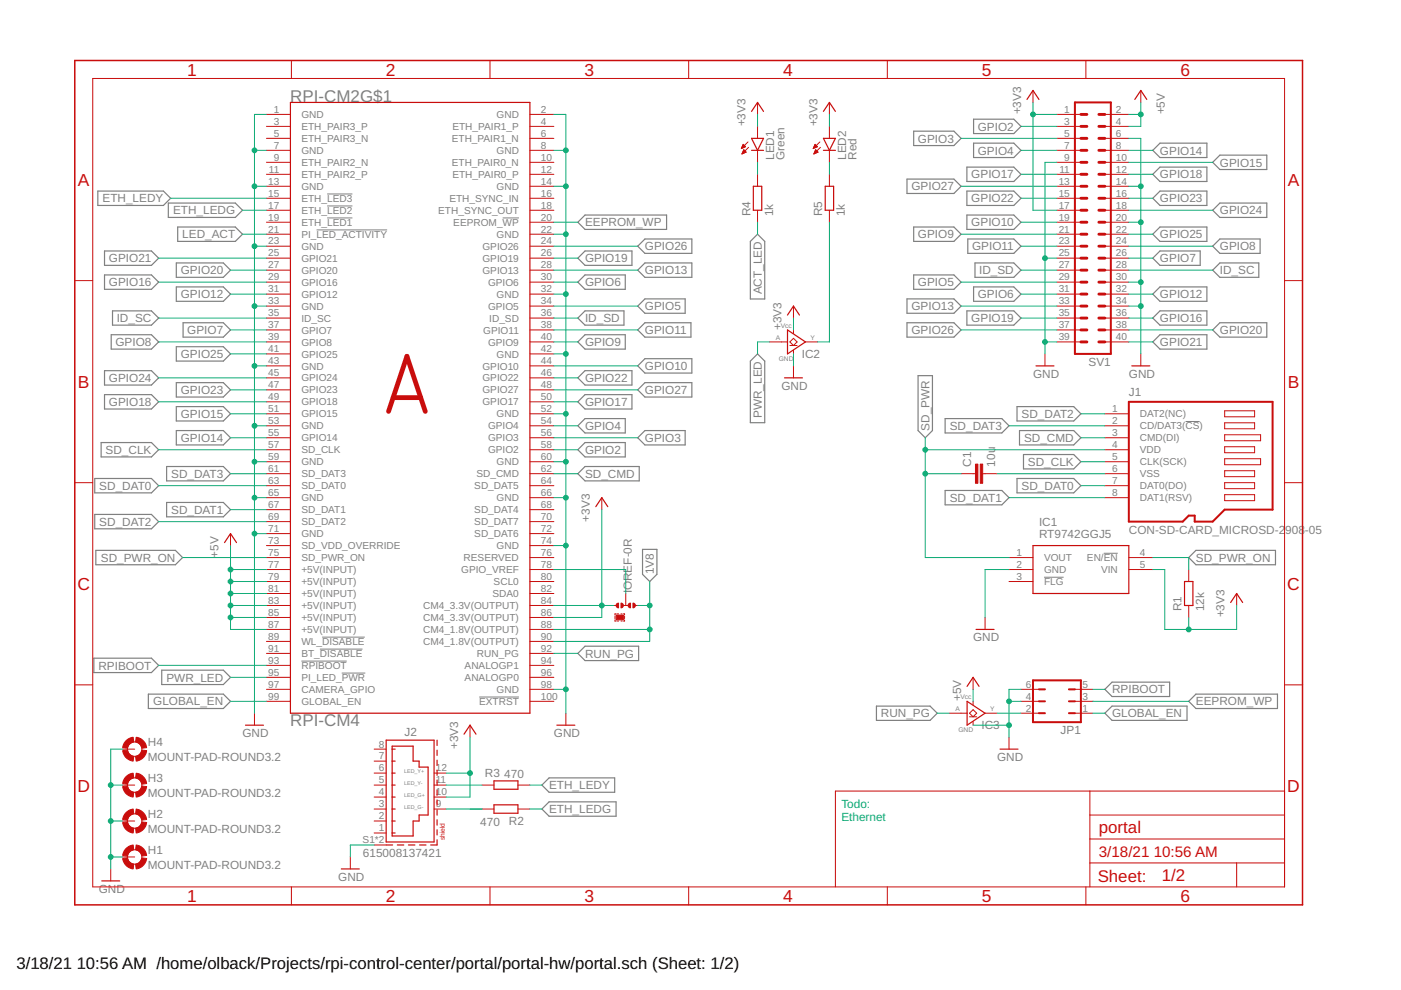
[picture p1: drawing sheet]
<svg xmlns="http://www.w3.org/2000/svg" width="297mm" height="210mm" viewBox="0 0 297 210" stroke-linecap="round" stroke-linejoin="round" font-family="sans-serif">
<defs><g id="words">
<g font-size="3.7" fill="#c90d0c">
<text x="39.7" y="16">1</text>
<text x="81.8" y="16">2</text>
<text x="123.9" y="16">3</text>
<text x="166" y="16">4</text>
<text x="208.2" y="16">5</text>
<text x="250.3" y="16">6</text>
<text x="16.5" y="39.4">A</text>
<text x="273" y="39.4">A</text>
<text x="16.5" y="82.2">B</text>
<text x="273" y="82.2">B</text>
<text x="16.4" y="125.1">C</text>
<text x="272.9" y="125.1">C</text>
<text x="16.4" y="167.9">D</text>
<text x="272.9" y="167.9">D</text>
<text x="39.7" y="191.2">1</text>
<text x="81.8" y="191.2">2</text>
<text x="123.9" y="191.2">3</text>
<text x="166" y="191.2">4</text>
<text x="208.2" y="191.2">5</text>
<text x="250.3" y="191.2">6</text>
</g>
<g font-size="3.6" fill="#808080">
<text x="61.5" y="21.6">RPI-CM2G$1</text>
<text x="61.5" y="153.9">RPI-CM4</text>
</g>
<g font-size="3.6" fill="#c90d0c">
<text x="233" y="176.6">portal</text>
<text x="232.7" y="186.9">Sheet:</text>
<text x="246.3" y="186.8">1/2</text>
</g>
<g font-size="3.5">
<text x="3.5" y="205.4">3/18/21</text>
<text x="16.3" y="205.4">10:56 AM /home/olback/Projects/rpi-control-center/portal/portal-hw/portal.sch (Sheet: 1/2)</text>
</g>
<g font-size="3.2" fill="#c90d0c">
<text x="233" y="181.7">3/18/21</text>
<text x="244.6" y="181.7">10:56 AM</text>
</g>
<g font-size="2.5" fill="#808080">
<text x="158.1" y="26.8" transform="rotate(-90 158.1 26.8)">+3V3</text>
<text x="173.3" y="26.8" transform="rotate(-90 173.3 26.8)">+3V3</text>
<text x="207.3" y="27.7">GPIO2</text>
<text x="216.5" y="24.3" transform="rotate(-90 216.5 24.3)">+3V3</text>
<text x="247" y="24.3" transform="rotate(-90 247 24.3)">+5V</text>
<text x="164.2" y="33.9" transform="rotate(-90 164.2 33.9)">LED1</text>
<text x="166.3" y="33.9" transform="rotate(-90 166.3 33.9)">Green</text>
<text x="179.4" y="33.9" transform="rotate(-90 179.4 33.9)">LED2</text>
<text x="181.6" y="33.9" transform="rotate(-90 181.6 33.9)">Red</text>
<text x="194.6" y="30.2">GPIO3</text>
<text x="207.3" y="32.8">GPIO4</text>
<text x="245.9" y="32.8">GPIO14</text>
<text x="258.6" y="35.3">GPIO15</text>
<text x="193.2" y="40.4">GPIO27</text>
<text x="205.9" y="37.8">GPIO17</text>
<text x="245.9" y="37.8">GPIO18</text>
<text x="21.7" y="42.9">ETH_LEDY</text>
<text x="36.7" y="45.5">ETH_LEDG</text>
<text x="159.1" y="45.8" transform="rotate(-90 159.1 45.8)">R4</text>
<text x="163.9" y="45.8" transform="rotate(-90 163.9 45.8)">1k</text>
<text x="174.3" y="45.8" transform="rotate(-90 174.3 45.8)">R5</text>
<text x="179.1" y="45.8" transform="rotate(-90 179.1 45.8)">1k</text>
<text x="205.9" y="42.9">GPIO22</text>
<text x="245.9" y="42.9">GPIO23</text>
<text x="258.6" y="45.5">GPIO24</text>
<text x="38.6" y="50.5">LED_ACT</text>
<text x="124" y="48">EEPROM_WP</text>
<text x="136.7" y="53.1">GPIO26</text>
<text x="194.6" y="50.5">GPIO9</text>
<text x="205.9" y="48">GPIO10</text>
<text x="206.1" y="53.1">GPIO11</text>
<text x="245.9" y="50.5">GPIO25</text>
<text x="258.6" y="53.1">GPIO8</text>
<text x="23.1" y="55.6">GPIO21</text>
<text x="38.3" y="58.2">GPIO20</text>
<text x="124" y="55.6">GPIO19</text>
<text x="136.7" y="58.2">GPIO13</text>
<text x="207.6" y="58.2">ID_SD</text>
<text x="245.9" y="55.6">GPIO7</text>
<text x="258.6" y="58.2">ID_SC</text>
<text x="23.1" y="60.7">GPIO16</text>
<text x="38.3" y="63.2">GPIO12</text>
<text x="124" y="60.7">GPIO6</text>
<text x="136.7" y="65.8">GPIO5</text>
<text x="161.5" y="62.4" transform="rotate(-90 161.5 62.4)">ACT_LED</text>
<text x="193.2" y="65.8">GPIO13</text>
<text x="194.6" y="60.7">GPIO5</text>
<text x="207.3" y="63.2">GPIO6</text>
<text x="245.9" y="63.2">GPIO12</text>
<text x="24.7" y="68.3">ID_SC</text>
<text x="39.7" y="70.9">GPIO7</text>
<text x="124" y="68.3">ID_SD</text>
<text x="136.7" y="70.9">GPIO11</text>
<text x="165.7" y="70" transform="rotate(-90 165.7 70)">+3V3</text>
<text x="193.2" y="70.9">GPIO26</text>
<text x="205.9" y="68.3">GPIO19</text>
<text x="245.9" y="68.3">GPIO16</text>
<text x="258.6" y="70.9">GPIO20</text>
<text x="24.5" y="73.4">GPIO8</text>
<text x="38.3" y="75.9">GPIO25</text>
<text x="124" y="73.4">GPIO9</text>
<text x="170" y="75.8">IC2</text>
<text x="230.8" y="77.6">SV1</text>
<text x="245.9" y="73.4">GPIO21</text>
<text x="23.1" y="81">GPIO24</text>
<text x="38.3" y="83.6">GPIO23</text>
<text x="124" y="81">GPIO22</text>
<text x="136.7" y="83.6">GPIO27</text>
<text x="136.7" y="78.5">GPIO10</text>
<text x="165.7" y="82.7">GND</text>
<text x="219" y="80.1">GND</text>
<text x="239.3" y="80.1">GND</text>
<text x="239.3" y="83.9">J1</text>
<text x="23.1" y="86.1">GPIO18</text>
<text x="38.3" y="88.6">GPIO15</text>
<text x="124" y="86.1">GPIO17</text>
<text x="161.5" y="88.6" transform="rotate(-90 161.5 88.6)">PWR_LED</text>
<text x="216.6" y="88.6">SD_DAT2</text>
<text x="38.3" y="93.7">GPIO14</text>
<text x="124" y="91.2">GPIO4</text>
<text x="136.7" y="93.7">GPIO3</text>
<text x="197.1" y="91.3" transform="rotate(-90 197.1 91.3)">SD_PWR</text>
<text x="201.4" y="91.2">SD_DAT3</text>
<text x="217.1" y="93.7">SD_CMD</text>
<text x="22.4" y="96.2">SD_CLK</text>
<text x="36.3" y="101.3">SD_DAT3</text>
<text x="124" y="101.3">SD_CMD</text>
<text x="124" y="96.2">GPIO2</text>
<text x="205.9" y="98.9" transform="rotate(-90 205.9 98.9)">C1</text>
<text x="211" y="98.9" transform="rotate(-90 211 98.9)">10u</text>
<text x="217.9" y="98.8">SD_CLK</text>
<text x="21.1" y="103.9">SD_DAT0</text>
<text x="201.4" y="106.4">SD_DAT1</text>
<text x="216.6" y="103.9">SD_DAT0</text>
<text x="21.1" y="111.5">SD_DAT2</text>
<text x="36.3" y="108.9">SD_DAT1</text>
<text x="125.1" y="110.6" transform="rotate(-90 125.1 110.6)">+3V3</text>
<text x="220.3" y="111.5">IC1</text>
<text x="239.3" y="113.1">CON-SD-CARD_MICROSD-2</text>
<text x="272.5" y="113.1">908</text>
<text x="276.7" y="113.1">-05</text>
<text x="21.4" y="119.1">SD_PWR_ON</text>
<text x="46.3" y="118.2" transform="rotate(-90 46.3 118.2)">+5V</text>
<text x="220.3" y="114">RT9742GGJ5</text>
<text x="253.6" y="119.1">SD_PWR_ON</text>
<text x="133.9" y="125.8" transform="rotate(-90 133.9 125.8)">IOREF-0R</text>
<text x="138.6" y="121.8" transform="rotate(-90 138.6 121.8)">1V8</text>
<text x="250.5" y="129.6" transform="rotate(-90 250.5 129.6)">R1</text>
<text x="255.3" y="129.6" transform="rotate(-90 255.3 129.6)">12k</text>
<text x="259.7" y="130.9" transform="rotate(-90 259.7 130.9)">+3V3</text>
<text x="206.3" y="136">GND</text>
<text x="20.9" y="142">RPIBOOT</text>
<text x="124" y="139.4">RUN_PG</text>
<text x="32.5" y="149.6">GLOBAL_EN</text>
<text x="35.3" y="144.5">PWR_LED</text>
<text x="203.8" y="148.7" transform="rotate(-90 203.8 148.7)">+5V</text>
<text x="235.8" y="147">RPIBOOT</text>
<text x="253.6" y="149.6">EEPROM_WP</text>
<text x="186.8" y="152.1">RUN_PG</text>
<text x="208.1" y="154.5">IC3</text>
<text x="224.9" y="155.5">JP1</text>
<text x="235.8" y="152.1">GLOBAL_EN</text>
<text x="31.3" y="161.3">MOUNT-PAD-ROUND3.2</text>
<text x="31.3" y="158.3">H4</text>
<text x="51.4" y="156.3">GND</text>
<text x="85.8" y="156.1">J2</text>
<text x="97.1" y="158.8" transform="rotate(-90 97.1 158.8)">+3V3</text>
<text x="117.4" y="156.3">GND</text>
<text x="211.4" y="161.4">GND</text>
<text x="31.3" y="165.9">H3</text>
<text x="102.8" y="164.7">R3</text>
<text x="106.9" y="164.9">470</text>
<text x="116.4" y="167.3">ETH_LEDY</text>
<text x="31.3" y="168.9">MOUNT-PAD-ROUND3.2</text>
<text x="31.3" y="173.5">H2</text>
<text x="116.4" y="172.4">ETH_LEDG</text>
<text x="31.3" y="176.5">MOUNT-PAD-ROUND3.2</text>
<text x="101.8" y="175.1">470</text>
<text x="107.9" y="174.8">R2</text>
<text x="31.3" y="184.2">MOUNT-PAD-ROUND3.2</text>
<text x="31.3" y="181.1">H1</text>
<text x="77" y="181.7">615008137421</text>
<text x="20.9" y="189.3">GND</text>
<text x="71.7" y="186.8">GND</text>
</g>
<g font-size="2.5" fill="#0dab76">
<text x="178.4" y="171.4">Todo:</text>
<text x="178.4" y="174.1">Ethernet</text>
</g>
<g font-size="2.1" fill="#808080">
<text x="58" y="23.9">1</text>
<text x="114.7" y="23.9">2</text>
<text x="225.7" y="23.9">1</text>
<text x="236.6" y="23.9">2</text>
<text x="58" y="29">5</text>
<text x="58" y="26.4">3</text>
<text x="63.9" y="27.6">ETH_PAIR3_P</text>
<text x="63.9" y="25">GND</text>
<text x="95.9" y="27.6">ETH_PAIR1_P</text>
<text x="105.3" y="25">GND</text>
<text x="114.7" y="29">6</text>
<text x="114.7" y="26.4">4</text>
<text x="225.7" y="26.4">3</text>
<text x="225.7" y="29">5</text>
<text x="236.6" y="26.4">4</text>
<text x="236.6" y="29">6</text>
<text x="58" y="34.1">9</text>
<text x="58" y="31.5">7</text>
<text x="63.9" y="35.2">ETH_PAIR2_N</text>
<text x="63.9" y="30.1">ETH_PAIR3_N</text>
<text x="63.9" y="32.6">GND</text>
<text x="95.8" y="35.2">ETH_PAIR0_N</text>
<text x="95.8" y="30.1">ETH_PAIR1_N</text>
<text x="105.3" y="32.6">GND</text>
<text x="114.7" y="34.1">10</text>
<text x="114.7" y="31.5">8</text>
<text x="225.7" y="31.5">7</text>
<text x="225.7" y="34.1">9</text>
<text x="236.6" y="31.5">8</text>
<text x="236.6" y="34.1">10</text>
<text x="56.9" y="41.7">15</text>
<text x="56.9" y="39.1">13</text>
<text x="57" y="36.6">11</text>
<text x="63.9" y="37.7">ETH_PAIR2_P</text>
<text x="63.9" y="40.3">GND</text>
<text x="95.9" y="37.7">ETH_PAIR0_P</text>
<text x="105.3" y="40.3">GND</text>
<text x="114.7" y="36.6">12</text>
<text x="114.7" y="41.7">16</text>
<text x="114.7" y="39.1">14</text>
<text x="224.5" y="39.1">13</text>
<text x="224.5" y="41.7">15</text>
<text x="224.6" y="36.6">11</text>
<text x="236.6" y="36.6">12</text>
<text x="236.6" y="39.1">14</text>
<text x="236.6" y="41.7">16</text>
<text x="56.9" y="46.8">19</text>
<text x="56.9" y="44.2">17</text>
<text x="63.9" y="47.9">ETH_LED1</text>
<text x="63.9" y="45.3">ETH_LED2</text>
<text x="63.9" y="42.8">ETH_LED3</text>
<text x="92.9" y="45.3">ETH_SYNC_OUT</text>
<text x="95.3" y="42.8">ETH_SYNC_IN</text>
<text x="96.1" y="47.9">EEPROM_WP</text>
<text x="114.7" y="46.8">20</text>
<text x="114.7" y="44.2">18</text>
<text x="224.5" y="44.2">17</text>
<text x="224.5" y="46.8">19</text>
<text x="236.6" y="44.2">18</text>
<text x="236.6" y="46.8">20</text>
<text x="56.9" y="51.8">23</text>
<text x="56.9" y="49.3">21</text>
<text x="63.9" y="53">GND</text>
<text x="63.9" y="50.4">PI_LED_ACTIVITY</text>
<text x="102.3" y="53">GPIO26</text>
<text x="105.3" y="50.4">GND</text>
<text x="114.7" y="49.3">22</text>
<text x="114.7" y="51.8">24</text>
<text x="224.5" y="49.3">21</text>
<text x="224.5" y="51.8">23</text>
<text x="236.6" y="49.3">22</text>
<text x="236.6" y="51.8">24</text>
<text x="56.9" y="59.5">29</text>
<text x="56.9" y="56.9">27</text>
<text x="56.9" y="54.4">25</text>
<text x="63.9" y="58">GPIO20</text>
<text x="63.9" y="55.5">GPIO21</text>
<text x="102.3" y="58">GPIO13</text>
<text x="102.3" y="55.5">GPIO19</text>
<text x="114.7" y="59.5">30</text>
<text x="114.7" y="56.9">28</text>
<text x="114.7" y="54.4">26</text>
<text x="224.5" y="54.4">25</text>
<text x="224.5" y="56.9">27</text>
<text x="224.5" y="59.5">29</text>
<text x="236.6" y="54.4">26</text>
<text x="236.6" y="56.9">28</text>
<text x="236.6" y="59.5">30</text>
<text x="56.9" y="64.5">33</text>
<text x="56.9" y="62">31</text>
<text x="63.9" y="65.6">GND</text>
<text x="63.9" y="63.1">GPIO12</text>
<text x="63.9" y="60.6">GPIO16</text>
<text x="103.5" y="65.6">GPIO5</text>
<text x="103.5" y="60.6">GPIO6</text>
<text x="105.3" y="63.1">GND</text>
<text x="114.7" y="62">32</text>
<text x="114.7" y="64.5">34</text>
<text x="224.5" y="62">31</text>
<text x="224.5" y="64.5">33</text>
<text x="236.6" y="62">32</text>
<text x="236.6" y="64.5">34</text>
<text x="56.9" y="69.6">37</text>
<text x="56.9" y="67.1">35</text>
<text x="63.9" y="70.7">GPIO7</text>
<text x="63.9" y="68.2">ID_SC</text>
<text x="102.5" y="70.7">GPIO11</text>
<text x="103.7" y="68.2">ID_SD</text>
<text x="114.7" y="69.6">38</text>
<text x="114.7" y="67.1">36</text>
<text x="224.5" y="67.1">35</text>
<text x="224.5" y="69.6">37</text>
<text x="236.6" y="67.1">36</text>
<text x="236.6" y="69.6">38</text>
<text x="56.9" y="77.2">43</text>
<text x="56.9" y="72.1">39</text>
<text x="56.9" y="74.7">41</text>
<text x="63.9" y="73.3">GPIO8</text>
<text x="63.9" y="75.8">GPIO25</text>
<text x="103.5" y="73.3">GPIO9</text>
<text x="105.3" y="75.8">GND</text>
<text x="114.7" y="74.7">42</text>
<text x="114.7" y="72.1">40</text>
<text x="114.7" y="77.2">44</text>
<text x="224.5" y="72.1">39</text>
<text x="236.6" y="72.1">40</text>
<text x="56.9" y="82.3">47</text>
<text x="56.9" y="79.8">45</text>
<text x="63.9" y="78.3">GND</text>
<text x="63.9" y="83.4">GPIO23</text>
<text x="63.9" y="80.9">GPIO24</text>
<text x="102.3" y="78.3">GPIO10</text>
<text x="102.3" y="80.9">GPIO22</text>
<text x="102.3" y="83.4">GPIO27</text>
<text x="114.7" y="79.8">46</text>
<text x="114.7" y="82.3">48</text>
<text x="56.9" y="89.9">53</text>
<text x="56.9" y="87.4">51</text>
<text x="56.9" y="84.8">49</text>
<text x="63.9" y="88.5">GPIO15</text>
<text x="63.9" y="86">GPIO18</text>
<text x="102.3" y="86">GPIO17</text>
<text x="105.3" y="88.5">GND</text>
<text x="114.7" y="87.4">52</text>
<text x="114.7" y="89.9">54</text>
<text x="114.7" y="84.8">50</text>
<text x="235.8" y="89.9">2</text>
<text x="235.8" y="87.4">1</text>
<text x="241.7" y="88.5">DAT2(NC)</text>
<text x="56.9" y="92.5">55</text>
<text x="56.9" y="95">57</text>
<text x="63.9" y="91">GND</text>
<text x="63.9" y="93.6">GPIO14</text>
<text x="103.5" y="93.6">GPIO3</text>
<text x="103.5" y="91">GPIO4</text>
<text x="114.7" y="95">58</text>
<text x="114.7" y="92.5">56</text>
<text x="235.8" y="92.5">3</text>
<text x="235.8" y="95">4</text>
<text x="241.7" y="91">CD/DAT3(CS)</text>
<text x="241.7" y="93.6">CMD(DI)</text>
<text x="56.9" y="97.5">59</text>
<text x="56.9" y="100.1">61</text>
<text x="63.9" y="98.7">GND</text>
<text x="63.9" y="96.1">SD_CLK</text>
<text x="63.9" y="101.2">SD_DAT3</text>
<text x="101" y="101.2">SD_CMD</text>
<text x="103.5" y="96.1">GPIO2</text>
<text x="105.3" y="98.7">GND</text>
<text x="114.7" y="97.5">60</text>
<text x="114.7" y="100.1">62</text>
<text x="235.8" y="97.5">5</text>
<text x="235.8" y="100.1">6</text>
<text x="241.7" y="98.7">CLK(SCK)</text>
<text x="241.7" y="96.1">VDD</text>
<text x="241.7" y="101.2">VSS</text>
<text x="56.9" y="105.2">65</text>
<text x="56.9" y="102.6">63</text>
<text x="56.9" y="107.7">67</text>
<text x="63.9" y="106.3">GND</text>
<text x="63.9" y="103.7">SD_DAT0</text>
<text x="100.6" y="103.7">SD_DAT5</text>
<text x="105.3" y="106.3">GND</text>
<text x="114.7" y="105.2">66</text>
<text x="114.7" y="107.7">68</text>
<text x="114.7" y="102.6">64</text>
<text x="235.8" y="102.6">7</text>
<text x="235.8" y="105.2">8</text>
<text x="241.7" y="103.7">DAT0(DO)</text>
<text x="241.7" y="106.3">DAT1(RSV)</text>
<text x="56.9" y="112.8">71</text>
<text x="56.9" y="110.2">69</text>
<text x="63.9" y="113.9">GND</text>
<text x="63.9" y="108.8">SD_DAT1</text>
<text x="63.9" y="111.4">SD_DAT2</text>
<text x="100.6" y="108.8">SD_DAT4</text>
<text x="100.6" y="113.9">SD_DAT6</text>
<text x="100.6" y="111.4">SD_DAT7</text>
<text x="114.7" y="112.8">72</text>
<text x="114.7" y="110.2">70</text>
<text x="56.9" y="117.9">75</text>
<text x="56.9" y="115.3">73</text>
<text x="63.9" y="119">SD_PWR_ON</text>
<text x="63.9" y="116.4">SD_VDD_OVERRIDE</text>
<text x="98.3" y="119">RESERVED</text>
<text x="105.3" y="116.4">GND</text>
<text x="114.7" y="115.3">74</text>
<text x="114.7" y="117.9">76</text>
<text x="215.5" y="117.9">1</text>
<text x="221.4" y="119">VOUT</text>
<text x="230.5" y="119">EN/EN</text>
<text x="241.7" y="117.9">4</text>
<text x="56.9" y="120.4">77</text>
<text x="56.9" y="122.9">79</text>
<text x="56.9" y="125.5">81</text>
<text x="63.9" y="121.5">+5V(INPUT)</text>
<text x="63.9" y="124.1">+5V(INPUT)</text>
<text x="97.8" y="121.5">GPIO_VREF</text>
<text x="104.7" y="124.1">SCL0</text>
<text x="114.7" y="120.4">78</text>
<text x="114.7" y="122.9">80</text>
<text x="114.7" y="125.5">82</text>
<text x="215.5" y="120.4">2</text>
<text x="215.5" y="122.9">3</text>
<text x="221.4" y="121.5">GND</text>
<text x="221.4" y="124.1">FLG</text>
<text x="233.4" y="121.5">VIN</text>
<text x="241.7" y="120.4">5</text>
<text x="56.9" y="128">83</text>
<text x="56.9" y="130.6">85</text>
<text x="63.9" y="126.6">+5V(INPUT)</text>
<text x="63.9" y="129.1">+5V(INPUT)</text>
<text x="63.9" y="131.7">+5V(INPUT)</text>
<text x="89.7" y="129.1">CM4_3.3V(OUTPUT)</text>
<text x="89.7" y="131.7">CM4_3.3V(OUTPUT)</text>
<text x="104.4" y="126.6">SDA0</text>
<text x="114.7" y="128">84</text>
<text x="114.7" y="130.6">86</text>
<text x="56.9" y="133.1">87</text>
<text x="56.9" y="135.6">89</text>
<text x="63.9" y="134.2">+5V(INPUT)</text>
<text x="63.9" y="136.8">WL_DISABLE</text>
<text x="89.7" y="134.2">CM4_1.8V(OUTPUT)</text>
<text x="89.7" y="136.8">CM4_1.8V(OUTPUT)</text>
<text x="114.7" y="133.1">88</text>
<text x="114.7" y="135.6">90</text>
<text x="56.9" y="140.7">93</text>
<text x="56.9" y="138.2">91</text>
<text x="56.9" y="143.3">95</text>
<text x="63.9" y="141.8">RPIBOOT</text>
<text x="63.9" y="139.3">BT_DISABLE</text>
<text x="98.5" y="141.8">ANALOGP1</text>
<text x="101.1" y="139.3">RUN_PG</text>
<text x="114.7" y="143.3">96</text>
<text x="114.7" y="140.7">94</text>
<text x="114.7" y="138.2">92</text>
<text x="56.9" y="145.8">97</text>
<text x="56.9" y="148.3">99</text>
<text x="63.9" y="146.9">CAMERA_GPIO</text>
<text x="63.9" y="149.4">GLOBAL_EN</text>
<text x="63.9" y="144.4">PI_LED_PWR</text>
<text x="98.5" y="144.4">ANALOGP0</text>
<text x="101.6" y="149.4">EXTRST</text>
<text x="105.3" y="146.9">GND</text>
<text x="114.7" y="148.3">100</text>
<text x="114.7" y="145.8">98</text>
<text x="217.5" y="148.3">4</text>
<text x="217.5" y="145.8">6</text>
<text x="229.5" y="148.3">3</text>
<text x="229.5" y="145.8">5</text>
<text x="217.5" y="150.9">2</text>
<text x="229.5" y="150.9">1</text>
<text x="80.3" y="161">7</text>
<text x="80.3" y="158.5">8</text>
<text x="80.3" y="166.1">5</text>
<text x="80.3" y="163.6">6</text>
<text x="92.4" y="166.1">11</text>
<text x="92.4" y="163.6">12</text>
<text x="80.3" y="171.2">3</text>
<text x="80.3" y="168.6">4</text>
<text x="80.3" y="173.7">2</text>
<text x="92.4" y="171.2">9</text>
<text x="92.4" y="168.6">10</text>
<text x="76.9" y="178.8">S1*2</text>
<text x="80.3" y="176.3">1</text>
</g>
<g font-size="1.4" fill="#808080">
<text x="164.5" y="72">A</text>
<text x="165.5" y="69.5">Vcc</text>
<text x="171.8" y="72">Y</text>
<text x="165.1" y="76.6">GND</text>
<text x="203.6" y="148.2">Vcc</text>
<text x="202.6" y="150.7">A</text>
<text x="203.2" y="155.3">GND</text>
<text x="209.9" y="150.7">Y</text>
</g>
<text font-size="1.4" fill="#c90d0c" x="94.3" y="178.2" transform="rotate(-90 94.3 178.2)">shield</text>
<g font-size="1.1" fill="#808080">
<text x="85.7" y="163.9">LED_Y+</text>
<text x="85.7" y="166.5">LED_Y-</text>
<text x="85.7" y="169">LED_G+</text>
<text x="85.7" y="171.5">LED_G-</text>
</g>
</g></defs>
<g fill="none" stroke="#808080" stroke-width=".21">
<path d="M67.1 48.7h15M69.4 46.2h5.3M69.4 43.7h5.3M69.4 41.1h5.3M106.6 46.2h3.4M251.4 89.4h2.9M234 117.3h3M67.8 137.6h9.1M68.3 135.1h9M221.4 122.4h4.1M63.9 140.2h9.6M72.5 142.7h4.9"/>
<path d="M101.6 147.8h8.4"/>
</g>
<g fill="none" stroke="#808080" stroke-width=".25">
<path d="M192.3 38h9.9l1.6 1.5-1.6 1.5h-9.9zM193.7 27.8h8.5l1.6 1.5-1.6 1.6h-8.5zM205 35.4h9.9l1.6 1.6-1.6 1.5h-9.9zM206.4 25.3h8.5l1.6 1.5-1.6 1.5h-8.5zM206.4 30.4h8.5l1.6 1.5-1.6 1.5h-8.5zM244.4 31.9l1.5-1.5h10v3h-10zM244.4 37l1.5-1.6h10v3.1h-10zM257.1 34.4l1.5-1.5h10v3h-10zM20.7 40.5h13.9l1.6 1.5-1.6 1.6h-13.9zM22.2 58.3h9.9l1.5 1.5-1.5 1.5h-9.9zM22.2 53.2h9.9l1.5 1.5-1.5 1.6h-9.9zM35.7 43.1h14.2l1.5 1.5-1.5 1.5h-14.2z"/>
<path d="M37.4 55.8h9.9l1.6 1.5-1.6 1.5h-9.9zM37.7 48.1h12.2l1.5 1.6-1.5 1.5h-12.2zM122.5 59.8l1.5-1.5h8.6v3h-8.6zM122.5 54.7l1.5-1.5h10v3.1h-10zM122.5 47.1l1.5-1.5h17.3v3h-17.3zM136.7 50.7h10v3h-10l-1.5-1.5zM136.7 55.8h10v3h-10l-1.5-1.5zM159.1 51.2l1.5-1.5 1.5 1.5v12.2h-3zM193.7 48.1h8.5l1.6 1.6-1.6 1.5h-8.5zM193.7 58.3h8.5l1.6 1.5-1.6 1.5h-8.5zM205 40.5h9.9l1.6 1.5-1.6 1.6h-9.9zM205 45.6h9.9l1.6 1.5-1.6 1.5h-9.9z"/>
<path d="M205.2 50.7h9.7l1.6 1.5-1.6 1.5h-9.7zM206.7 55.8h8.2l1.6 1.5-1.6 1.5h-8.2zM244.4 42l1.5-1.5h10v3.1h-10zM244.4 49.7l1.5-1.6h10v3.1h-10zM245.9 53.2h8.6v3.1h-8.6l-1.5-1.6zM257.1 44.6l1.5-1.5h10v3h-10zM258.6 50.7h8.6v3h-8.6l-1.5-1.5zM258.6 55.8h8.3v3h-8.3l-1.5-1.5zM22.2 78.6h9.9l1.5 1.5-1.5 1.5h-9.9zM23.6 71h8.5l1.5 1.5-1.5 1.5h-8.5zM23.9 65.9h8.2l1.5 1.5-1.5 1.5h-8.2zM37.4 60.8h9.9l1.6 1.6-1.6 1.5h-9.9z"/>
<path d="M37.4 73.5h9.9l1.6 1.5-1.6 1.6h-9.9zM38.8 68.4h8.5l1.6 1.6-1.6 1.5h-8.5zM122.5 72.5l1.5-1.5h8.6v3h-8.6zM122.5 67.4l1.5-1.5h8.3v3h-8.3zM135.2 64.9l1.5-1.5h8.6v3h-8.6zM135.2 77.6l1.5-1.5h10v3h-10zM135.2 70l1.5-1.6h9.8v3.1h-9.8zM160.6 75l1.5 1.6v13h-3v-13zM192.3 63.4h9.9l1.6 1.5-1.6 1.5h-9.9zM192.3 68.4h9.9l1.6 1.6-1.6 1.5h-9.9zM194.6 79.7h3.1v11.6l-1.5 1.5-1.6-1.5zM205 65.9h9.9l1.6 1.5-1.6 1.5h-9.9z"/>
<path d="M206.4 60.8h8.5l1.6 1.6-1.6 1.5h-8.5zM244.4 72.5l1.5-1.5h10v3h-10zM244.4 62.4l1.5-1.6h10v3.1h-10zM245.9 65.9h10v3h-10l-1.5-1.5zM257.1 70l1.5-1.6h10v3.1h-10zM21.4 93.8h10.7l1.5 1.6-1.5 1.5h-10.7zM22.2 83.7h9.9l1.5 1.5-1.5 1.5h-9.9zM35.3 98.9h12l1.6 1.5-1.6 1.6h-12zM37.4 86.2h9.9l1.6 1.5-1.6 1.6h-9.9zM37.4 91.3h9.9l1.6 1.5-1.6 1.5h-9.9zM37.4 81.1h9.9l1.6 1.6-1.6 1.5h-9.9zM122.5 90.3l1.5-1.5h8.6v3h-8.6z"/>
<path d="M122.5 95.4l1.5-1.6h8.6v3.1h-8.6zM122.5 85.2l1.5-1.5h10v3h-10zM122.5 80.1l1.5-1.5h10v3h-10zM135.2 92.8l1.5-1.5h8.6v3h-8.6zM135.2 82.7l1.5-1.6h10v3.1h-10zM200.4 88.8h12l1.5 1.5-1.5 1.5h-12zM215.6 86.2h12l1.6 1.5-1.6 1.6h-12zM216.2 91.3h11.4l1.6 1.5-1.6 1.5h-11.4zM217 96.4h10.6l1.6 1.5-1.6 1.5h-10.6zM20.1 109.1h12l1.5 1.5-1.5 1.5h-12zM20.1 101.5h12l1.5 1.5-1.5 1.5h-12zM20.3 116.7h16.9l1.5 1.5-1.5 1.5h-16.9z"/>
<path d="M35.3 106.5h12l1.6 1.6-1.6 1.5h-12zM122.5 100.4l1.5-1.5h11.5v3.1h-11.5zM136.2 116.5h3.1v5.3l-1.5 1.5-1.6-1.5zM200.4 104h12l1.5 1.5-1.5 1.5h-12zM215.6 101.5h12l1.6 1.5-1.6 1.5h-12zM252 118.2l1.6-1.5h16.8v3h-16.8zM19.9 139.6h12.2l1.5 1.5-1.5 1.5h-12.2zM122.5 138.5l1.5-1.5h11.4v3.1h-11.4zM31.5 147.2h15.8l1.6 1.5-1.6 1.5h-15.8zM34.3 142.1h13l1.6 1.5-1.6 1.5h-13zM185.8 149.7h11.4l1.5 1.5-1.5 1.5h-11.4zM234.3 146.2l1.5-1.6h12.2v3.1h-12.2z"/>
<path d="M234.3 151.2l1.5-1.5h15.9v3h-15.9zM252 148.7l1.6-1.5h17.2v3h-17.2zM114.9 171.5l1.5-1.5h14.2v3.1h-14.2zM114.9 166.5l1.5-1.6h13.9v3.1h-13.9z"/>
</g>
<g fill="none" stroke="#c90d0c" stroke-width=".21">
<path d="M19.7 16.6h252.7v171.4h-252.7zM61.8 12.8v3.8M103.9 12.8v3.8M146 12.8v3.8M188.1 12.8v3.8M219 19.2v2.5M230.2 12.8v3.8M241.9 19.2v2.5M56.5 24.3h5.1M56.5 26.8h5.1M56.5 29.3h5.1M56.5 31.9h5.1"/>
<path d="M56.5 34.4h5.1M56.5 37h5.1M56.5 39.5h5.1M112.4 24.3h5M112.4 26.8h5M112.4 29.3h5M112.4 31.9h5M112.4 34.4h5M112.4 37h5M112.4 39.5h5M157.2 31.4h.1M157.2 31.3h.4"/>
<path d="M157.3 31.2h.6M157.4 31.1h.6M157.4 32.5h.2M157.4 30.9h.5M157.4 32.4h.5M157.5 30.8h.3M157.5 32.3h.6M157.5 30.7h.2M157.5 32.2h.6M157.6 30.6l.5 .5-.9 .4zM157.6 32h.4M157.6 31.9h.3"/>
<path d="M157.7 31.8h.1M157.7 31.7l.5 .6-.9 .3zM158.6 30.1l-1.4 1.4M158.7 31.2l-1.4 1.4M160.6 21.7v2.6M160.6 26.8v2.5M160.6 31.9v2.5M160.6 37v2.5M172.4 31.4h.2M172.5 31.3h.3M172.6 31.2h.5M172.6 31.1h.7"/>
<path d="M172.6 32.5h.2M172.7 30.9h.4M172.7 32.4h.4M172.7 30.8h.3M172.7 32.3h.7M172.7 32.2h.6M172.8 30.7h.1M172.8 32h.4M172.8 30.6l.5 .5-.9 .4zM172.8 31.9h.3M172.9 31.8h.1M172.9 31.7l.5 .6-.8 .3z"/>
<path d="M173.8 30.1l-1.4 1.4M173.9 31.2l-1.3 1.4M175.9 21.7v2.6M175.9 26.8v2.5M175.9 31.9v2.5M175.9 37v2.5M224.1 24.3h5.1M224.1 26.8h5.1M224.1 29.3h5.1M224.1 31.9h5.1M224.1 34.4h5.1M224.1 37h5.1"/>
<path d="M224.1 39.5h5.1M234.3 24.3h5M234.3 26.8h5M234.3 29.3h5M234.3 31.9h5M234.3 34.4h5M234.3 37h5M234.3 39.5h5M15.9 59.5h3.8M56.5 42h5.1M56.5 44.6h5.1M56.5 47.1h5.1"/>
<path d="M56.5 49.7h5.1M56.5 52.2h5.1M56.5 54.7h5.1M56.5 57.3h5.1M56.5 59.8h5.1M112.4 42h5M112.4 44.6h5M112.4 47.1h5M112.4 49.7h5M112.4 52.2h5M112.4 54.7h5M112.4 57.3h5"/>
<path d="M112.4 59.8h5M160.6 44.6v2.5M175.9 44.6v2.5M224.1 42h5.1M224.1 44.6h5.1M224.1 47.1h5.1M224.1 49.7h5.1M224.1 52.2h5.1M224.1 54.7h5.1M224.1 57.3h5.1M224.1 59.8h5.1M234.3 42h5"/>
<path d="M234.3 44.6h5M234.3 47.1h5M234.3 49.7h5M234.3 52.2h5M234.3 54.7h5M234.3 57.3h5M234.3 59.8h5M272.4 59.5h3.8M56.5 62.4h5.1M56.5 64.9h5.1M56.5 67.4h5.1M56.5 70h5.1"/>
<path d="M56.5 72.5h5.1M56.5 75h5.1M56.5 77.6h5.1M112.4 62.4h5M112.4 64.9h5M112.4 67.4h5M112.4 70h5M112.4 72.5h5M112.4 75h5M112.4 77.6h5M163.2 72.5h3.8M167.5 73.3h1.5"/>
<path d="M168.2 71.7l.8 .8-.8 .8-.7-.8zM168.2 64.9v2.5M168.2 70v.7M168.2 74.3v.7M168.2 77.6v2.5M170.8 72.5h2.5M221.6 75v2.6M224.1 62.4h5.1M224.1 64.9h5.1M224.1 67.4h5.1M224.1 70h5.1M224.1 72.5h5.1"/>
<path d="M234.3 62.4h5M234.3 64.9h5M234.3 67.4h5M234.3 70h5M234.3 72.5h5M241.9 75v2.6M56.5 90.3h5.1M56.5 97.9h5.1M56.5 92.8h5.1M56.5 87.7h5.1M56.5 95.4h5.1M56.5 85.2h5.1"/>
<path d="M56.5 80.1h5.1M56.5 82.7h5.1M112.4 90.3h5M112.4 97.9h5M112.4 92.8h5M112.4 87.7h5M112.4 95.4h5M112.4 85.2h5M112.4 80.1h5M112.4 82.7h5M234.3 90.3h5M234.3 97.9h5"/>
<path d="M234.3 92.8h5M234.3 87.7h5M234.3 95.4h5M259.7 87.1h6.3v1.3h-6.3zM259.7 89.6h6.3v1.3h-6.3zM259.7 92.2h7.6v1.3h-7.6zM259.7 94.7h6.3v1.3h-6.3zM259.7 97.3h7.6v1.2h-7.6zM259.7 99.8h6.3v1.3h-6.3zM15.9 102.3h3.8M48.9 113.1v2.6M56.5 103h5.1"/>
<path d="M56.5 105.5h5.1M56.5 100.4h5.1M56.5 113.1h5.1M56.5 115.7h5.1M56.5 118.2h5.1M56.5 108.1h5.1M56.5 110.6h5.1M112.4 103h5M112.4 105.5h5M112.4 100.4h5M112.4 113.1h5M112.4 115.7h5"/>
<path d="M112.4 118.2h5M112.4 108.1h5M112.4 110.6h5M127.6 105.5v2.6M203.8 100.4h3M208.3 100.4h3.1M213.9 118.2h5.1M234.3 103h5M234.3 105.5h5M234.3 100.4h5M239.3 118.2h5.1M259.7 102.3h6.3v1.3h-6.3z"/>
<path d="M259.7 104.9h6.3v1.3h-6.3zM272.4 102.3h3.8M56.5 120.8h5.1M56.5 123.3h5.1M56.5 125.8h5.1M56.5 128.4h5.1M56.5 130.9h5.1M56.5 133.5h5.1M56.5 138.5h5.1M56.5 136h5.1M112.4 120.8h5M112.4 123.3h5"/>
<path d="M112.4 125.8h5M112.4 128.4h5M112.4 130.9h5M112.4 133.5h5M112.4 138.5h5M112.4 136h5M130.1 128.4h.8M130.4 130.7v.5M130.4 131.4v.3h.2M130.6 130.2h-.2v.2M130.9 130.2h.2M130.9 131.7h.2"/>
<path d="M131.7 130.2h.2M131.7 131.7h.2M132.2 128.4h1M132.2 130.2h.2v.2M132.4 130.7v.5M132.4 131.4v.3h-.2M132.7 125.8v2.6M134.5 128.4h.7M208.9 130.9v2.6M213.9 120.8h5.1M213.9 123.3h5.1M239.3 120.8h5.1"/>
<path d="M252 120.8v2.5M252 128.4v2.5M262.2 125.8v2.6M15.9 145.2h3.8M26 158.8h2.6M54 151.2v2.6M56.5 148.7h5.1M56.5 141.1h5.1M56.5 143.6h5.1M56.5 146.2h5.1M79.3 158.8h2.6M99.7 153.8v2.5"/>
<path d="M112.4 148.7h5M112.4 141.1h5M112.4 143.6h5M112.4 146.2h5M120 151.2v2.6M201.2 151.2h3.8M205.5 151.2l.8-.7 .8 .7-.8 .8zM205.5 152h1.6M206.3 143.6v2.6M206.3 148.7v.8M206.3 153v.8M208.9 151.2h2.5"/>
<path d="M213.9 156.3v2.5M216.5 148.7h3.8M216.5 146.2h3.8M216.5 151.2h3.8M227.9 148.7h3.8M227.9 146.2h3.8M227.9 151.2h3.8M272.4 145.2h3.8M26 166.5h2.6M26 174.1h2.6M79.3 171.5h2.6M79.3 166.5h2.6"/>
<path d="M79.3 163.9h2.6M79.3 161.4h2.6M79.3 169h2.6M79.3 174.1h2.6M79.3 176.6h2.6M79.3 179.2h2.6M92 171.5h2.6M92 166.5h2.6M92 163.9h2.6M92 169h2.6M102.2 171.5h2.5M102.2 166.5h2.5"/>
<path d="M109.8 171.5h2.6M109.8 166.5h2.6M231.1 167.7v20.3M231.1 177.9h41.3M231.1 172.8h41.3M272.4 167.7h-95.3v20.3M23.5 184.2v2.6M26 181.7h2.6M61.8 188v3.9M74.3 181.7v2.5M103.9 188v3.9M146 188v3.9"/>
<path d="M188.1 188v3.9M230.2 188v3.9M231.1 183h41.3M262.2 183v5"/>
<circle cx="28.6" cy="158.8" r="1.52"/>
<circle cx="28.6" cy="166.5" r="1.52"/>
<circle cx="28.6" cy="174.1" r="1.52"/>
<circle cx="28.6" cy="181.7" r="1.52"/>
</g>
<path d="M15.9 12.8h260.3v179.1h-260.3z" fill="none" stroke="#c90d0c" stroke-width=".32"/>
<path d="M227.9 21.7h7.6v53.3h-7.6zM239.3 85.2h30.5v22.9h-10.1l-2.6 2.5h-3.8v-1.3h-1.3l-1.2 1.3h-11.5zM219 144.3h10.2v8.8h-10.2zM220.3 151.2h1.3M220.3 148.7h1.3M220.3 146.2h1.3M226.6 151.2h1.3M226.6 148.7h1.3M226.6 146.2h1.3" fill="none" stroke="#c90d0c" stroke-width=".42"/>
<g fill="none" stroke="#c90d0c" stroke-width=".25">
<path d="M61.6 21.7h50.8v129.5h-50.8zM159.3 23.6l1.3-1.9 1.3 1.9M159.3 29.3h2.6l-1.3 2.6zM159.3 31.9h2.6M159.7 39.5h1.8v5.1h-1.8zM174.6 23.6l1.3-1.9 1.2 1.9M174.6 31.9h2.5M174.6 29.3h2.5l-1.2 2.6zM175 39.5h1.7v5.1h-1.7zM217.7 21.1l1.3-1.9 1.3 1.9M240.6 21.1l1.3-1.9 1.2 1.9M167 70l3.8 2.5-3.8 2.5z"/>
<path d="M167 66.8l1.2-1.9 1.3 1.9M219.6 77.6h3.9M240 77.6h3.8M166.3 80.1h3.8M47.6 115l1.3-1.9 1.2 1.9M126.3 107.4l1.3-1.9 1.3 1.9M219 115.7h20.3v10.1h-20.3zM206.9 133.5h3.9M251.1 123.3h1.8v5.1h-1.8zM260.9 127.7l1.3-1.9 1.3 1.9M52 153.8h3.9M81.9 156.9h10.1v21.6h-10.1z"/>
<path d="M83.1 158.2h4.5v3.2h1.3v1.2h1.9v10.2h-1.9v1.3h-1.3v3.1h-4.5zM83.1 158.8h.7M92.7 156.9v1.2M92.7 159v1.2M98.4 155.7l1.3-1.9 1.2 1.9M118.1 153.8h3.8M205 148.7l3.9 2.5-3.9 2.6zM205 145.5l1.3-1.9 1.3 1.9M212 158.8h3.8M81.9 179.2h1.3M83.1 161.4h.7M83.1 174.1h.7"/>
<path d="M83.1 163.9h.7M83.1 166.5h.7M83.1 169h.7M83.1 171.5h.7M83.1 176.6h.7M84.2 179.2h1.4M86.6 179.2h1.4M89 179.2h1.3M92.7 161.2v1.1M92.7 163.3v1.1M92.7 165.4v1.1M92.7 167.5v1.1"/>
<path d="M92.7 169.6v1.1M92.7 171.7v1.1M92.7 173.8v1.1M92.7 175.9v1.1M92.7 178.1v1.1h-1.4M104.7 170.6h5.1v1.8h-5.1zM104.7 165.6h5.1v1.7h-5.1zM21.6 186.8h3.8M72.4 184.2h3.8"/>
</g>
<g fill="none" stroke="#c90d0c" stroke-width=".61">
<path d="M229.2 29.3h1.2M229.2 26.8h1.2M229.2 24.3h1.2M229.2 34.4h1.2M229.2 31.9h1.2M229.2 39.5h1.2M229.2 37h1.2M233 29.3h1.3M233 26.8h1.3M233 24.3h1.3M233 34.4h1.3M233 31.9h1.3"/>
<path d="M233 39.5h1.3M233 37h1.3M229.2 42h1.2M229.2 47.1h1.2M229.2 44.6h1.2M229.2 54.7h1.2M229.2 52.2h1.2M229.2 49.7h1.2M229.2 59.8h1.2M229.2 57.3h1.2M233 42h1.3M233 47.1h1.3"/>
<path d="M233 44.6h1.3M233 54.7h1.3M233 52.2h1.3M233 49.7h1.3M233 59.8h1.3M233 57.3h1.3M229.2 64.9h1.2M229.2 62.4h1.2M229.2 67.4h1.2M229.2 70h1.2M229.2 72.5h1.2M233 64.9h1.3"/>
<path d="M233 62.4h1.3M233 67.4h1.3M233 70h1.3M233 72.5h1.3"/>
</g>
<path d="M82.4 87.2l3.9-11.7 3.9 11.7M83.4 84.3h5.8" fill="none" stroke="#c90d0c" stroke-width="1"/>
<g fill="#c90d0c" stroke="#c90d0c" stroke-width=".21">
<path d="M130.7 128l.4-.1v1l-.4-.4z" fill-rule="evenodd"/>
<path d="M133.3 128l.4-.1v1l-.5-.4z" fill-rule="evenodd"/>
<path d="M131.7 127.9a.51 .51 0 0 1 .5 .5 .51 .51 0 0 1-.5 .5z" fill-rule="evenodd"/>
<path d="M134.2 127.9a.51 .51 0 0 1 .5 .5 .51 .51 0 0 1-.5 .5z" fill-rule="evenodd"/>
<path d="M28.9 179.2a2.59 2.59 0 0 1 2.2 2.2l-1 .1-.5-.9-.9-.4z" fill-rule="evenodd"/>
<path d="M26.6 180l.6-.5 1-.3 .2 1-.7 .2a1.4 1.4 0 0 0-.7 1.1l-1-.1z" fill-rule="evenodd"/>
<path d="M26 182l1-.1 .5 .9 .9 .4-.2 1a2.52 2.52 0 0 1-2.2-2.2z" fill-rule="evenodd"/>
<path d="M30.1 181.9l1 .1a2.59 2.59 0 0 1-2.2 2.2l-.2-1a1.51 1.51 0 0 0 1.4-1.3z" fill-rule="evenodd"/>
<path d="M28.9 171.5a2.59 2.59 0 0 1 2.2 2.3l-1 .1-.5-.9-.9-.4z" fill-rule="evenodd"/>
<path d="M26.6 172.4l.6-.5 1-.4 .2 1.1-.7 .2a1.4 1.4 0 0 0-.7 1.1l-1-.1z" fill-rule="evenodd"/>
<path d="M26 174.4l1-.1 .5 .9 .9 .4-.2 1a2.52 2.52 0 0 1-2.2-2.2z" fill-rule="evenodd"/>
<path d="M30.1 174.3l1 .1a2.53 2.53 0 0 1-2.2 2.2l-.2-1a1.51 1.51 0 0 0 1.4-1.3z" fill-rule="evenodd"/>
<path d="M28.9 163.9a2.53 2.53 0 0 1 2.2 2.2l-1 .2-.5-.9-.9-.5z" fill-rule="evenodd"/>
<path d="M26.6 164.8l.6-.5 1-.4 .2 1-.7 .3a1.4 1.4 0 0 0-.7 1.1l-1-.2z" fill-rule="evenodd"/>
<path d="M26 166.8l1-.2 .5 1 .9 .4-.2 1a2.52 2.52 0 0 1-2.2-2.2z" fill-rule="evenodd"/>
<path d="M30.1 166.6l1 .2a2.53 2.53 0 0 1-2.2 2.2l-.2-1a1.51 1.51 0 0 0 1.4-1.4z" fill-rule="evenodd"/>
<path d="M28.9 156.3a2.53 2.53 0 0 1 2.2 2.2l-1 .1-.5-.8-.9-.5z" fill-rule="evenodd"/>
<path d="M26.6 157.2l.6-.6 1-.3 .2 1-.7 .2a1.4 1.4 0 0 0-.7 1.1l-1-.1z" fill-rule="evenodd"/>
<path d="M26 159.2l1-.2 .5 .9 .9 .5-.2 1a2.52 2.52 0 0 1-2.2-2.2z" fill-rule="evenodd"/>
<path d="M30.1 159l1 .2a2.53 2.53 0 0 1-2.2 2.2l-.2-1 .9-.5z" fill-rule="evenodd"/>
</g>
<g fill="#c90d0c" stroke="#c90d0c" stroke-width=".21">
<path d="M130.6 130.4h1.6v1h-1.6z"/>
<path d="M207.8 98.4h.5v4.1h-.5z"/>
<path d="M206.8 98.4h.5v4.1h-.5z"/>
</g>
<g fill="none" stroke="#0dab76" stroke-width=".21">
<path d="M54 31.9h2.5M54 39.5h2.5M56.5 24.3h-2.5v126.9M117.4 24.3h2.6v126.9M117.4 31.9h2.6M117.4 39.5h2.6M160.6 24.3v2.5M160.6 34.4v2.6M175.9 24.3v2.5M175.9 34.4v2.6M203.8 39.5h20.3M203.8 29.3h20.3"/>
<path d="M216.5 31.9h7.6M216.5 26.8h7.6M216.5 37h7.6M219 24.3h5.1M219 21.7v22.9h5.1M224.1 34.4h-2.5v40.6M239.3 24.3h2.6M239.3 31.9h5.1M239.3 39.5h2.6M239.3 34.4h17.8M239.3 29.3h2.6v45.7M239.3 37h5.1"/>
<path d="M241.9 21.7v5.1h-2.6M33.6 54.7h22.9M33.6 59.8h22.9M36.2 42h20.3M48.9 57.3h7.6M51.4 49.7h5.1M51.4 44.6h5.1M54 52.2h2.5M117.4 52.2h17.8M117.4 49.7h2.6M117.4 54.7h5.1M117.4 47.1h5.1"/>
<path d="M117.4 59.8h5.1M117.4 57.3h17.8M160.6 47.1v2.6M175.9 47.1v25.4h-2.6M203.8 49.7h20.3M203.8 59.8h20.3M216.5 52.2h7.6M216.5 47.1h7.6M216.5 42h7.6M216.5 57.3h7.6M221.6 54.7h2.5M239.3 52.2h17.8"/>
<path d="M239.3 49.7h5.1M239.3 54.7h5.1M239.3 47.1h2.6M239.3 59.8h2.6M239.3 44.6h17.8M239.3 42h5.1M239.3 57.3h17.8M33.6 72.5h22.9M33.6 67.4h22.9M48.9 75h7.6M48.9 62.4h7.6M48.9 70h7.6"/>
<path d="M54 64.9h2.5M54 77.6h2.5M117.4 64.9h17.8M117.4 77.6h17.8M117.4 75h2.6M117.4 62.4h2.6M117.4 72.5h5.1M117.4 70h17.8M117.4 67.4h5.1M163.2 72.5h-2.6v2.5M168.2 67.4v2.6M168.2 75v2.6"/>
<path d="M203.8 64.9h20.3M203.8 70h20.3M216.5 62.4h7.6M216.5 67.4h7.6M221.6 72.5h2.5M239.3 64.9h2.6M239.3 62.4h5.1M239.3 72.5h5.1M239.3 70h17.8M239.3 67.4h5.1M33.6 95.4h22.9M33.6 85.2h22.9"/>
<path d="M33.6 80.1h22.9M48.9 87.7h7.6M48.9 92.8h7.6M48.9 82.7h7.6M54 90.3h2.5M54 97.9h2.5M117.4 90.3h5.1M117.4 97.9h2.6M117.4 87.7h2.6M117.4 92.8h17.8M117.4 95.4h5.1M117.4 85.2h5.1"/>
<path d="M117.4 82.7h17.8M117.4 80.1h5.1M196.2 92.8v25.4h17.7M196.2 95.4h38.1M213.9 90.3h20.4M229.2 97.9h5.1M229.2 87.7h5.1M229.2 92.8h5.1M33.6 110.6h22.9M33.6 103h22.9M38.7 118.2h17.8M48.9 115.7v17.8h7.6"/>
<path d="M48.9 100.4h7.6M48.9 108.1h7.6M54 105.5h2.5M54 113.1h2.5M117.4 105.5h2.6M117.4 115.7h2.6M117.4 100.4h5.1M127.6 108.1v22.8h-10.2M196.2 100.4h7.6M211.4 100.4h22.9M213.9 105.5h20.4M229.2 103h5.1"/>
<path d="M244.4 118.2h7.6v2.6M48.9 120.8h7.6M48.9 130.9h7.6M48.9 128.4h7.6M48.9 125.8h7.6M48.9 123.3h7.6M117.4 120.8h15.3v5M117.4 133.5h20.4M117.4 128.4h12.7M117.4 138.5h5.1M135.2 128.4h2.6M137.8 123.3v12.7h-20.4"/>
<path d="M213.9 120.8h-5v10.1M244.4 120.8h2.6v12.7h15.2v-5.1M252 130.9v2.6M26 158.8h-2.5v25.4M33.6 141.1h22.9M48.9 148.7h7.6M48.9 143.6h7.6M99.7 156.3v12.7h-5.1M117.4 146.2h2.6M198.7 151.2h2.5M206.3 153.8h7.6M206.3 146.2v2.5"/>
<path d="M211.4 151.2h5.1M213.9 148.7h2.6M216.5 146.2h-2.6v10.1M231.7 146.2h2.6M231.7 148.7h20.3M231.7 151.2h2.6M23.5 166.5h2.5M23.5 174.1h2.5M79.3 179.2h-5v2.5M94.6 166.5h7.6M94.6 163.9h5.1M94.6 171.5h7.6"/>
<path d="M112.4 166.5h2.5M112.4 171.5h2.5M23.5 181.7h2.5"/>
</g>
<g fill="#0dab76" stroke="#0dab76" stroke-width=".21">
<circle cx="54" cy="31.9" r=".51"/>
<circle cx="54" cy="39.5" r=".51"/>
<circle cx="54" cy="52.2" r=".51"/>
<circle cx="54" cy="64.9" r=".51"/>
<circle cx="54" cy="77.6" r=".51"/>
<circle cx="54" cy="90.3" r=".51"/>
<circle cx="54" cy="97.9" r=".51"/>
<circle cx="54" cy="105.5" r=".51"/>
<circle cx="54" cy="113.1" r=".51"/>
<circle cx="120" cy="146.2" r=".51"/>
<circle cx="120" cy="115.7" r=".51"/>
<circle cx="120" cy="105.5" r=".51"/>
<circle cx="120" cy="97.9" r=".51"/>
<circle cx="120" cy="87.7" r=".51"/>
<circle cx="120" cy="75" r=".51"/>
<circle cx="120" cy="62.4" r=".51"/>
<circle cx="120" cy="49.7" r=".51"/>
<circle cx="120" cy="39.5" r=".51"/>
<circle cx="120" cy="31.9" r=".51"/>
<circle cx="221.6" cy="54.7" r=".51"/>
<circle cx="221.6" cy="72.5" r=".51"/>
<circle cx="241.9" cy="39.5" r=".51"/>
<circle cx="241.9" cy="47.1" r=".51"/>
<circle cx="241.9" cy="59.8" r=".51"/>
<circle cx="241.9" cy="64.9" r=".51"/>
<circle cx="213.9" cy="148.7" r=".51"/>
<circle cx="213.9" cy="153.8" r=".51"/>
<circle cx="23.5" cy="166.5" r=".51"/>
<circle cx="23.5" cy="174.1" r=".51"/>
<circle cx="23.5" cy="181.7" r=".51"/>
<circle cx="48.9" cy="130.9" r=".51"/>
<circle cx="48.9" cy="128.4" r=".51"/>
<circle cx="48.9" cy="125.8" r=".51"/>
<circle cx="48.9" cy="123.3" r=".51"/>
<circle cx="48.9" cy="120.8" r=".51"/>
<circle cx="241.9" cy="24.3" r=".51"/>
<circle cx="127.6" cy="128.4" r=".51"/>
<circle cx="252" cy="133.5" r=".51"/>
<circle cx="99.7" cy="163.9" r=".51"/>
<circle cx="219" cy="24.3" r=".51"/>
<circle cx="137.8" cy="133.5" r=".51"/>
<circle cx="137.8" cy="128.4" r=".51"/>
<circle cx="196.2" cy="95.4" r=".51"/>
<circle cx="196.2" cy="100.4" r=".51"/>
</g>
<use href="#words"/>
</svg>
